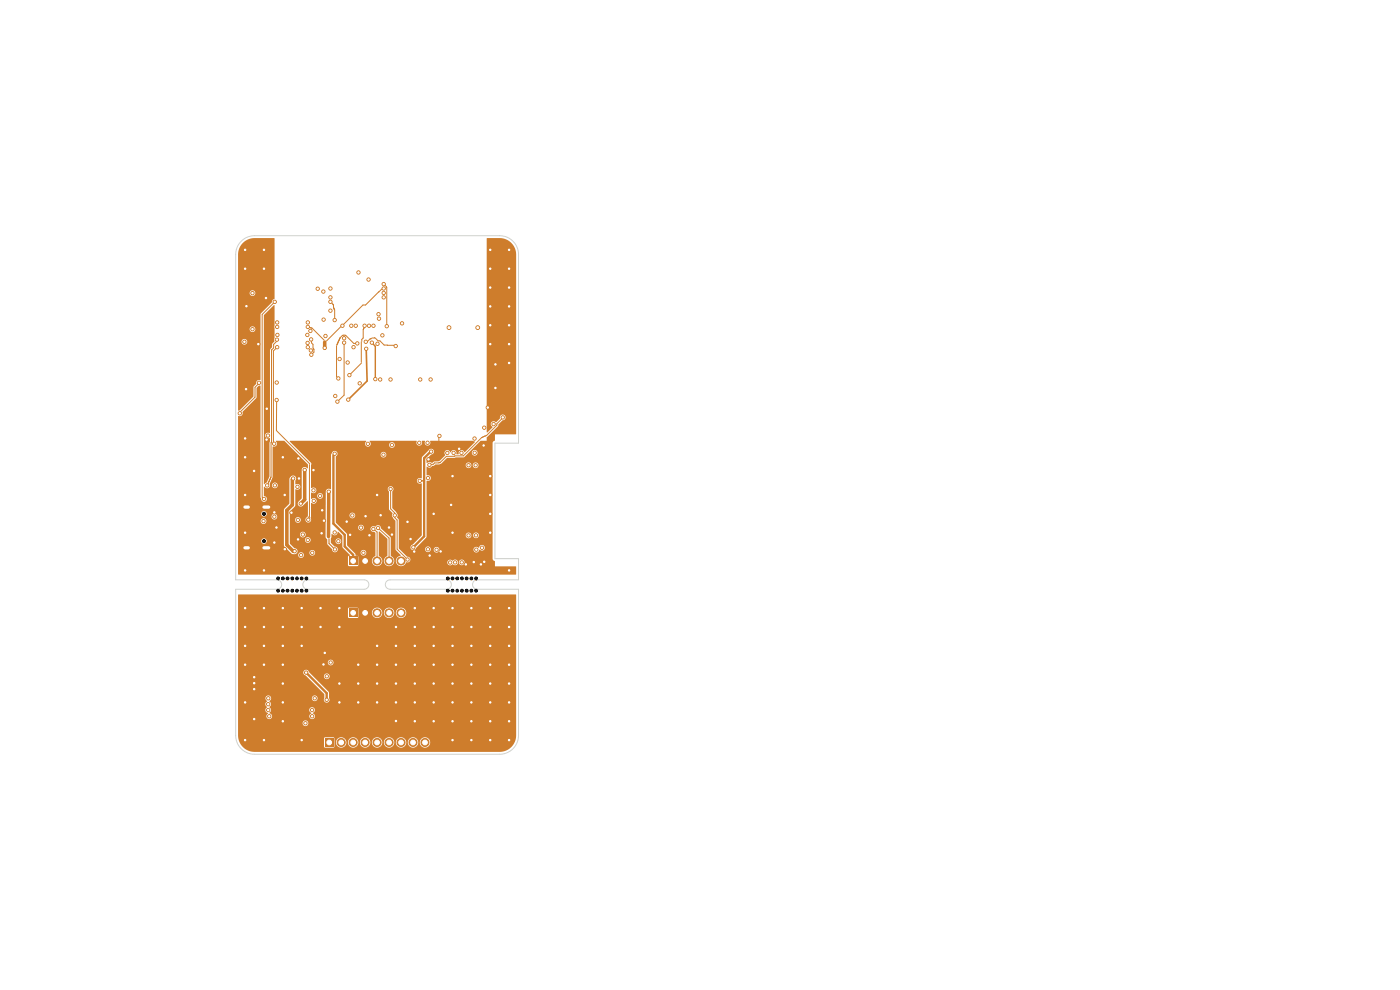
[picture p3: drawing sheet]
<svg xmlns="http://www.w3.org/2000/svg" width="297mm" height="210mm" viewBox="0 0 297 210" stroke-linecap="round" stroke-linejoin="round" font-family="sans-serif">
<path d="M74.1 118.2h1.7v1.7h-1.7z" fill="#ce7d2c"/>
<g fill="#ce7d2c" stroke="#ce7d2c" stroke-width=".21">
<circle cx="77.5" cy="119" r=".85"/>
<circle cx="80" cy="119" r=".85"/>
<circle cx="82.5" cy="119" r=".85"/>
<circle cx="85.1" cy="119" r=".85"/>
</g>
<path d="M69 156.7h1.7v1.7h-1.7z" fill="#ce7d2c"/>
<g fill="#ce7d2c" stroke="#ce7d2c" stroke-width=".21">
<circle cx="72.4" cy="157.5" r=".85"/>
<circle cx="74.9" cy="157.5" r=".85"/>
<circle cx="77.5" cy="157.5" r=".85"/>
<circle cx="80" cy="157.5" r=".85"/>
<circle cx="82.5" cy="157.5" r=".85"/>
<circle cx="85.1" cy="157.5" r=".85"/>
<circle cx="87.6" cy="157.5" r=".85"/>
<circle cx="90.2" cy="157.5" r=".85"/>
</g>
<path d="M52 107.6h.7M52 116.2h.7M56 107.6h1M56 116.2h1" fill="none" stroke="#ce7d2c" stroke-width="1.3"/>
<path d="M74.1 129.2h1.7v1.7h-1.7z" fill="#ce7d2c"/>
<g fill="#ce7d2c" stroke="#ce7d2c" stroke-width=".21">
<circle cx="77.5" cy="130" r=".85"/>
<circle cx="80" cy="130" r=".85"/>
<circle cx="82.5" cy="130" r=".85"/>
<circle cx="85.1" cy="130" r=".85"/>
<circle cx="101.4" cy="69.5" r=".4"/>
<circle cx="95.2" cy="69.5" r=".4"/>
<circle cx="89.1" cy="102" r=".35"/>
<circle cx="87.7" cy="116.1" r=".35"/>
<circle cx="51.8" cy="72.5" r=".35"/>
<circle cx="65.8" cy="70.2" r=".35"/>
<circle cx="71" cy="67.9" r=".35"/>
<circle cx="91.5" cy="95.8" r=".35"/>
<circle cx="70.1" cy="64" r=".35"/>
<circle cx="64.9" cy="142.7" r=".35"/>
<circle cx="67.4" cy="61.3" r=".35"/>
<circle cx="71" cy="96.3" r=".35"/>
<circle cx="69.3" cy="148.4" r=".35"/>
<circle cx="100.7" cy="93" r=".35"/>
<circle cx="100.7" cy="96" r=".35"/>
<circle cx="104.7" cy="90" r=".35"/>
<circle cx="56" cy="121" r=".35"/>
<circle cx="100" cy="141" r=".35"/>
<circle cx="84" cy="137" r=".35"/>
<circle cx="96" cy="157" r=".35"/>
<circle cx="108" cy="145" r=".35"/>
<circle cx="102.6" cy="94.5" r=".35"/>
<circle cx="104" cy="141" r=".35"/>
<circle cx="100" cy="157" r=".35"/>
<circle cx="95.7" cy="107.1" r=".35"/>
<circle cx="52" cy="141" r=".35"/>
<circle cx="88" cy="141" r=".35"/>
<circle cx="104" cy="129" r=".35"/>
<circle cx="104" cy="53" r=".35"/>
<circle cx="96" cy="101" r=".35"/>
<circle cx="92" cy="145" r=".35"/>
<circle cx="60" cy="149" r=".35"/>
<circle cx="108" cy="153" r=".35"/>
<circle cx="80" cy="137" r=".35"/>
<circle cx="78.9" cy="72.7" r=".35"/>
<circle cx="100" cy="153" r=".35"/>
<circle cx="52" cy="113" r=".35"/>
<circle cx="80" cy="141" r=".35"/>
<circle cx="60.4" cy="116.5" r=".35"/>
<circle cx="102.7" cy="90.7" r=".35"/>
<circle cx="93.5" cy="117" r=".35"/>
<circle cx="88" cy="145" r=".35"/>
<circle cx="88" cy="137" r=".35"/>
<circle cx="108" cy="129" r=".35"/>
<circle cx="60" cy="137" r=".35"/>
<circle cx="79.6" cy="80.4" r=".35"/>
<circle cx="52.3" cy="65" r=".35"/>
<circle cx="66" cy="74.4" r=".35"/>
<circle cx="88" cy="129" r=".35"/>
<circle cx="68.7" cy="110.5" r=".35"/>
<circle cx="77.5" cy="109.5" r=".35"/>
<circle cx="96" cy="145" r=".35"/>
<circle cx="52" cy="137" r=".35"/>
<circle cx="82.8" cy="80.5" r=".35"/>
<circle cx="92" cy="153" r=".35"/>
<circle cx="72" cy="133" r=".35"/>
<circle cx="58.7" cy="111.9" r=".35"/>
<circle cx="108" cy="137" r=".35"/>
<circle cx="102" cy="119.7" r=".35"/>
<circle cx="56.6" cy="86.7" r=".35"/>
<circle cx="64" cy="137" r=".35"/>
<circle cx="56" cy="157" r=".35"/>
<circle cx="80.7" cy="80.5" r=".35"/>
<circle cx="68.2" cy="113.1" r=".35"/>
<circle cx="52" cy="97" r=".35"/>
<circle cx="72" cy="145" r=".35"/>
<circle cx="54.8" cy="73" r=".35"/>
<circle cx="108" cy="57" r=".35"/>
<circle cx="52" cy="105" r=".35"/>
<circle cx="108" cy="61" r=".35"/>
<circle cx="100" cy="133" r=".35"/>
<circle cx="92" cy="149" r=".35"/>
<circle cx="96" cy="137" r=".35"/>
<circle cx="98.8" cy="119.7" r=".35"/>
<circle cx="52" cy="133" r=".35"/>
<circle cx="76" cy="149" r=".35"/>
<circle cx="65.3" cy="68.4" r=".35"/>
<circle cx="64" cy="133" r=".35"/>
<circle cx="56.4" cy="63.2" r=".35"/>
<circle cx="108" cy="121" r=".35"/>
<circle cx="88" cy="153" r=".35"/>
<circle cx="76.3" cy="81.3" r=".35"/>
<circle cx="81.1" cy="71.1" r=".35"/>
<circle cx="60.4" cy="105" r=".35"/>
<circle cx="88" cy="149" r=".35"/>
<circle cx="68.9" cy="138.5" r=".35"/>
<circle cx="52" cy="121" r=".35"/>
<circle cx="104" cy="101" r=".35"/>
<circle cx="104" cy="61" r=".35"/>
<circle cx="105.1" cy="77.3" r=".35"/>
<circle cx="53.9" cy="152.5" r=".35"/>
<circle cx="108" cy="69" r=".35"/>
<circle cx="96" cy="129" r=".35"/>
<circle cx="87.1" cy="114.4" r=".35"/>
<circle cx="100" cy="149" r=".35"/>
<circle cx="63.2" cy="114.4" r=".35"/>
<circle cx="56" cy="137" r=".35"/>
<circle cx="63.3" cy="97.3" r=".35"/>
<circle cx="96" cy="133" r=".35"/>
<circle cx="68" cy="129" r=".35"/>
<circle cx="105.1" cy="82.3" r=".35"/>
<circle cx="56" cy="57" r=".35"/>
<circle cx="53.9" cy="143.6" r=".35"/>
<circle cx="91.4" cy="80.5" r=".35"/>
<circle cx="60" cy="153" r=".35"/>
<circle cx="84" cy="141" r=".35"/>
<circle cx="96" cy="141" r=".35"/>
<circle cx="58.2" cy="108.7" r=".35"/>
<circle cx="108" cy="73" r=".35"/>
<circle cx="53.9" cy="144.9" r=".35"/>
<circle cx="64" cy="129" r=".35"/>
<circle cx="104" cy="157" r=".35"/>
<circle cx="60" cy="133" r=".35"/>
<circle cx="68" cy="133" r=".35"/>
<circle cx="104" cy="69" r=".35"/>
<circle cx="52" cy="157" r=".35"/>
<circle cx="96" cy="153" r=".35"/>
<circle cx="53.9" cy="146.2" r=".35"/>
<circle cx="104" cy="153" r=".35"/>
<circle cx="56" cy="129" r=".35"/>
<circle cx="68.6" cy="140.9" r=".35"/>
<circle cx="82.5" cy="111.9" r=".35"/>
<circle cx="92" cy="137" r=".35"/>
<circle cx="60" cy="97" r=".35"/>
<circle cx="60" cy="145" r=".35"/>
<circle cx="73.5" cy="110.7" r=".35"/>
<circle cx="108" cy="141" r=".35"/>
<circle cx="76" cy="141" r=".35"/>
<circle cx="90.9" cy="97.4" r=".35"/>
<circle cx="84" cy="149" r=".35"/>
<circle cx="63.4" cy="101.5" r=".35"/>
<circle cx="104" cy="137" r=".35"/>
<circle cx="104" cy="113" r=".35"/>
<circle cx="102.7" cy="119.2" r=".35"/>
<circle cx="92" cy="109" r=".35"/>
<circle cx="100.5" cy="119.2" r=".35"/>
<circle cx="84" cy="145" r=".35"/>
<circle cx="104" cy="145" r=".35"/>
<circle cx="104" cy="57" r=".35"/>
<circle cx="104" cy="73" r=".35"/>
<circle cx="108" cy="77" r=".35"/>
<circle cx="104" cy="133" r=".35"/>
<circle cx="60" cy="129" r=".35"/>
<circle cx="96" cy="149" r=".35"/>
<circle cx="104" cy="105" r=".35"/>
<circle cx="86.4" cy="110.7" r=".35"/>
<circle cx="108" cy="133" r=".35"/>
<circle cx="60" cy="141" r=".35"/>
<circle cx="88" cy="133" r=".35"/>
<circle cx="71.1" cy="84" r=".35"/>
<circle cx="58.8" cy="68.4" r=".35"/>
<circle cx="100" cy="129" r=".35"/>
<circle cx="53.9" cy="99.9" r=".35"/>
<circle cx="52" cy="57" r=".35"/>
<circle cx="72" cy="149" r=".35"/>
<circle cx="108" cy="157" r=".35"/>
<circle cx="52" cy="149" r=".35"/>
<circle cx="66.5" cy="99.7" r=".35"/>
<circle cx="56" cy="53" r=".35"/>
<circle cx="74.3" cy="113.5" r=".35"/>
<circle cx="80" cy="149" r=".35"/>
<circle cx="52" cy="93" r=".35"/>
<circle cx="64" cy="157" r=".35"/>
<circle cx="96" cy="113" r=".35"/>
<circle cx="92" cy="141" r=".35"/>
<circle cx="93.2" cy="92.5" r=".35"/>
<circle cx="108" cy="53" r=".35"/>
<circle cx="92" cy="133" r=".35"/>
<circle cx="52.2" cy="82.6" r=".35"/>
<circle cx="103.5" cy="86.5" r=".35"/>
<circle cx="104" cy="109" r=".35"/>
<circle cx="100" cy="137" r=".35"/>
<circle cx="68.4" cy="108.2" r=".35"/>
<circle cx="108" cy="149" r=".35"/>
<circle cx="56" cy="141" r=".35"/>
<circle cx="52" cy="129" r=".35"/>
<circle cx="100" cy="145" r=".35"/>
<circle cx="108" cy="65" r=".35"/>
<circle cx="87.9" cy="117" r=".35"/>
<circle cx="56.6" cy="93.3" r=".35"/>
<circle cx="84" cy="133" r=".35"/>
<circle cx="97.4" cy="95.2" r=".35"/>
<circle cx="56" cy="133" r=".35"/>
<circle cx="83.1" cy="113.4" r=".35"/>
<circle cx="80.7" cy="109.3" r=".35"/>
<circle cx="89.1" cy="80.5" r=".35"/>
<circle cx="80" cy="105" r=".35"/>
<circle cx="72" cy="129" r=".35"/>
<circle cx="84" cy="152.9" r=".35"/>
<circle cx="61.8" cy="108.8" r=".35"/>
<circle cx="91.1" cy="117.8" r=".35"/>
<circle cx="58.2" cy="115.1" r=".35"/>
<circle cx="92" cy="129" r=".35"/>
<circle cx="104" cy="65" r=".35"/>
<circle cx="80" cy="145" r=".35"/>
<circle cx="76" cy="145" r=".35"/>
<circle cx="104" cy="149" r=".35"/>
<circle cx="78.4" cy="113.5" r=".35"/>
<circle cx="52" cy="53" r=".35"/>
<circle cx="50.9" cy="87.7" r=".35"/>
<circle cx="55" cy="81.2" r=".35"/>
<circle cx="58.7" cy="81.1" r=".35"/>
<circle cx="53.6" cy="69.8" r=".35"/>
<circle cx="68.9" cy="73.8" r=".35"/>
<circle cx="71" cy="116.5" r=".35"/>
<circle cx="58.8" cy="69.4" r=".35"/>
<circle cx="72.6" cy="69.1" r=".35"/>
<circle cx="69.7" cy="104.3" r=".35"/>
<circle cx="65.3" cy="69.4" r=".35"/>
<circle cx="81.4" cy="61.2" r=".35"/>
<circle cx="78.1" cy="94.1" r=".35"/>
<circle cx="66.3" cy="117.3" r=".35"/>
<circle cx="67.9" cy="105.2" r=".35"/>
<circle cx="62.2" cy="101.5" r=".35"/>
<circle cx="62.5" cy="116.9" r=".35"/>
<circle cx="79.2" cy="112.2" r=".35"/>
<circle cx="56.8" cy="92.4" r=".35"/>
<circle cx="100.9" cy="98.7" r=".35"/>
<circle cx="65.2" cy="71" r=".35"/>
<circle cx="70.1" cy="63.1" r=".35"/>
<circle cx="58.9" cy="71" r=".35"/>
<circle cx="69.1" cy="71.3" r=".35"/>
<circle cx="69.3" cy="143.5" r=".35"/>
<circle cx="80.2" cy="112" r=".35"/>
<circle cx="66" cy="72" r=".35"/>
<circle cx="99.4" cy="98.7" r=".35"/>
<circle cx="71" cy="113" r=".35"/>
<circle cx="58.7" cy="72" r=".35"/>
<circle cx="70.1" cy="140.5" r=".35"/>
<circle cx="56.7" cy="103" r=".35"/>
<circle cx="68.7" cy="67.8" r=".35"/>
<circle cx="66" cy="75.3" r=".35"/>
<circle cx="92.6" cy="116.6" r=".35"/>
<circle cx="66.8" cy="148.1" r=".35"/>
<circle cx="74.1" cy="79.6" r=".35"/>
<circle cx="77.3" cy="69.1" r=".35"/>
<circle cx="73" cy="71.7" r=".35"/>
<circle cx="75" cy="73.7" r=".35"/>
<circle cx="58.7" cy="84.9" r=".35"/>
<circle cx="74.7" cy="109.3" r=".35"/>
<circle cx="65.4" cy="110.2" r=".35"/>
<circle cx="63.9" cy="117.8" r=".35"/>
<circle cx="55.9" cy="110.5" r=".35"/>
<circle cx="95.5" cy="119.3" r=".35"/>
<circle cx="64.2" cy="113.4" r=".35"/>
<circle cx="58.2" cy="109.6" r=".35"/>
<circle cx="78.2" cy="59.3" r=".35"/>
<circle cx="81.4" cy="62.1" r=".35"/>
<circle cx="81.4" cy="63.1" r=".35"/>
<circle cx="85.3" cy="68.6" r=".35"/>
<circle cx="82.9" cy="103.7" r=".35"/>
<circle cx="77.1" cy="117.3" r=".35"/>
<circle cx="83.7" cy="109.3" r=".35"/>
<circle cx="86.5" cy="118.7" r=".35"/>
<circle cx="102.2" cy="116.2" r=".35"/>
<circle cx="90.8" cy="116.5" r=".35"/>
<circle cx="63.8" cy="106.8" r=".35"/>
<circle cx="101.1" cy="116.6" r=".35"/>
<circle cx="58.3" cy="103" r=".35"/>
<circle cx="66.6" cy="106.2" r=".35"/>
<circle cx="64.6" cy="99.7" r=".35"/>
<circle cx="63.1" cy="103.3" r=".35"/>
<circle cx="66.5" cy="104" r=".35"/>
<circle cx="82.1" cy="69.2" r=".35"/>
<circle cx="81.4" cy="60.3" r=".35"/>
<circle cx="56.9" cy="148.1" r=".35"/>
<circle cx="56.9" cy="149.4" r=".35"/>
<circle cx="56.9" cy="150.6" r=".35"/>
<circle cx="57.1" cy="151.9" r=".35"/>
<circle cx="64.8" cy="153.4" r=".35"/>
<circle cx="66.2" cy="151.9" r=".35"/>
<circle cx="66.2" cy="150.6" r=".35"/>
<circle cx="91.1" cy="98.6" r=".35"/>
<circle cx="106.7" cy="88.5" r=".35"/>
<circle cx="88.9" cy="93.9" r=".35"/>
<circle cx="53.6" cy="62.2" r=".35"/>
<circle cx="56" cy="105.8" r=".35"/>
<circle cx="99.4" cy="113.6" r=".35"/>
<circle cx="58.3" cy="64" r=".35"/>
<circle cx="71.8" cy="80.3" r=".35"/>
<circle cx="75.8" cy="72.9" r=".35"/>
<circle cx="76" cy="57.8" r=".35"/>
<circle cx="80.3" cy="66.7" r=".35"/>
<circle cx="74.5" cy="69.1" r=".35"/>
<circle cx="77.6" cy="72.5" r=".35"/>
<circle cx="78.3" cy="69.1" r=".35"/>
<circle cx="84" cy="73.4" r=".35"/>
<circle cx="70.1" cy="61.2" r=".35"/>
<circle cx="68.6" cy="61.9" r=".35"/>
<circle cx="70.1" cy="65.9" r=".35"/>
<circle cx="65.3" cy="72.7" r=".35"/>
<circle cx="97.9" cy="96.1" r=".35"/>
<circle cx="58.2" cy="94.1" r=".35"/>
<circle cx="65.3" cy="73.7" r=".35"/>
<circle cx="73" cy="72.7" r=".35"/>
<circle cx="58.8" cy="73.7" r=".35"/>
<circle cx="71.6" cy="85.2" r=".35"/>
<circle cx="96.2" cy="96.1" r=".35"/>
<circle cx="73.7" cy="76.9" r=".35"/>
<circle cx="75.5" cy="69.1" r=".35"/>
<circle cx="73.9" cy="84.8" r=".35"/>
<circle cx="77.7" cy="74" r=".35"/>
<circle cx="79.2" cy="69.1" r=".35"/>
<circle cx="72" cy="76.2" r=".35"/>
<circle cx="80.4" cy="67.6" r=".35"/>
<circle cx="80.1" cy="72.9" r=".35"/>
<circle cx="71.8" cy="114.8" r=".35"/>
<circle cx="76.6" cy="111.9" r=".35"/>
<circle cx="97.9" cy="119.3" r=".35"/>
<circle cx="65.3" cy="114.5" r=".35"/>
<circle cx="96.5" cy="119.3" r=".35"/>
<circle cx="63.2" cy="110.3" r=".35"/>
<circle cx="90.7" cy="93.9" r=".35"/>
<circle cx="94.9" cy="96.1" r=".35"/>
<circle cx="81.4" cy="96.4" r=".35"/>
<circle cx="83.1" cy="94.4" r=".35"/>
<circle cx="101" cy="113.6" r=".35"/>
<circle cx="90.8" cy="101.4" r=".35"/>
</g>
<g fill="none" stroke="#ce7d2c" stroke-width=".21">
<path d="M58.3 64l-2.7 2.7v38.7l.4 .4M58.6 72.5l-.6 .6v.7l-.4 .5-.1 26.9-.3 .7M58.8 73.7l-.8 .7v19.6l.2 .1M58.8 71.1h-.1M65.7 69.5l.5 .1 2.6 2.6M66.1 72.4v.4l.3 .3 .2 1.6-.5 .6M70.4 64.3l.3 .5v.5l.3 .5v2.1M71.4 73.4v6.5l.4 .4M71.5 73h.1M71.8 72.4v.1M72.1 71.9l.5-.7 .6-.1 1.8 1.8h.8M72.1 71.8l-.6 1.4"/>
<path d="M72.3 69.3l-3.1 3.1M73 72.7v11.1l-1.4 1.4M76.7 72.5v4.4M76.7 77l-2.6 2.6M77.1 69.8v.1M77.3 69.5l-.2 .4v1.8l-.4 .3v.4M78.8 71.8l-.9 .7M79.5 71.6l-.6 .1M79.6 71.7l.6 .6h.4l.9 .9 2 .1M80.3 62h.1M81 61.3l-3.5 3.4h-.5l-4.1 4.1M81.7 60.6l.4 .4v8.2"/>
<path d="M54.9 81.2l-.8 1v2.1l-3 3M58.7 84.9l-.1 6.4 7.1 7.1M65.6 98.6v11l-.1 .3M93.1 92.8v.7M93.1 98.2h.1M93.5 98l-.4 .2h-.9l-.3 .3h-.4M106.5 88.8l-1.1 1.1v.3l-2.2 2.2-1 .4-3.9 3.9-3.6 .1-1.1 1.1M56.9 102.4h.1M57.2 101.8l-.3 .8M57.4 101.3h.1M65.6 109.6v.1M79.2 112.2l.8 .7v6.1"/>
<path d="M80.2 112l2.3 2.1v4.9M82.9 103.7v4.2l.8 .9v1l.6 .5v6.2l2.2 2.2"/>
</g>
<path d="M70.7 96.5v14.6l2.4 2.4v2.4l1.8 1.8v1.3M91.5 95.8l-1.5 1.4v16.6l-2.3 2.3M64.9 142.7l4.4 4.3v1.4" fill="none" stroke="#ce7d2c" stroke-width=".5"/>
<path d="M77.7 74l.2 6.8-4 4M89 102h.6" fill="none" stroke="#ce7d2c" stroke-width=".35"/>
<path d="M78.9 72.7l.7 .8v6.9" fill="none" stroke="#ce7d2c" stroke-width=".3"/>
<path d="M69.8 114.3v1l1.2 1.3" fill="none" stroke="#ce7d2c" stroke-width=".25"/>
<path d="M68.9 72.6v1.2M64.6 99.7v6.3l-.8 .8M62.2 101.5l-.2 .2v5.4l-1.1 1.2v7.3l1.3 1.3h.3M69.7 104.3v9.5" fill="none" stroke="#ce7d2c" stroke-width=".75"/>
<g fill="#ce7d2c">
<path d="M50.5 126.1h59v29.9a3.5 3.5 0 0 1-3.5 3.5h-52a3.5 3.5 0 0 1-3.4-2.9h18.1v1.8l.3 .2h1.8l.1-.2v-1h.4a1.1 1.1 0 0 0 1.1 1.2 1.1 1.1 0 0 0 1.1-1.2h.3v.2a1.1 1.1 0 0 0 1.2 1 1.1 1.1 0 0 0 1-1.2h.4v.2a1.1 1.1 0 0 0 1.1 1 1.1 1.1 0 0 0 1.1-1.2h.3v.2a1.1 1.1 0 0 0 1.2 1 1.1 1.1 0 0 0 1-1.2h.3v.2a1.1 1.1 0 0 0 1.2 1 1.1 1.1 0 0 0 1-1.2h.4v.2a1.1 1.1 0 0 0 1.2 1 1.1 1.1 0 0 0 1-1.2h.3v.2a1.1 1.1 0 0 0 1.2 1 1.1 1.1 0 0 0 1-1.2h.4v.2a1.1 1.1 0 0 0 1.6 .8 1.1 1.1 0 0 0 0-1.8 1.1 1.1 0 0 0-1.6 .8h-.4v-.2a1.1 1.1 0 0 0-1.2-.8 1.1 1.1 0 0 0-1 1h-.3v-.2a1.1 1.1 0 0 0-1.2-.8 1.1 1.1 0 0 0-1 1h-.4v-.2a1.1 1.1 0 0 0-1.1-.8 1.1 1.1 0 0 0-1.1 1h-.3v-.2a1.1 1.1 0 0 0-1.2-.8 1.1 1.1 0 0 0-1 1h-.3l-.1-.2a1.1 1.1 0 0 0-1.1-.8 1.1 1.1 0 0 0-1 1h-.4v-.2a1.1 1.1 0 0 0-1.2-.8 1.1 1.1 0 0 0-1 1h-.3v-.2a1.1 1.1 0 0 0-1.2-.8 1.1 1.1 0 0 0-1 1h-.4v-.8l-.2-.2h-1.7l-.3 .2h-18.1l-.1-3.3h13.7v.2a.61 .61 0 0 0 .9 .4 .61 .61 0 0 0 0-1 .61 .61 0 0 0-.9 .4h-13.7v-4h5.8v.3l.4 .4a.69 .69 0 0 0-.4 .7 .69 .69 0 0 0 .6 .6 .61 .61 0 0 0-.4 .9 .61 .61 0 0 0 1 .1 .61 .61 0 0 0-.2-.9l-.2-.2 .4-.3v-.4h8.1l.1 .5 .4 .3a.64 .64 0 0 0-.4 1 .64 .64 0 0 0 1 0 .64 .64 0 0 0-.4-1 .62 .62 0 0 0 .3-1.1 .62 .62 0 0 0-1 .3h-8.1l-.3-.6a.67 .67 0 0 0-.1-1.2l.4-.3v-.3h8.7a.61 .61 0 0 0 .7 .6 .61 .61 0 0 0 .3-1 .61 .61 0 0 0-1 .2v.2h-8.7a.63 .63 0 0 0-1-.4 .63 .63 0 0 0 .2 1.1l-.4 .5h-5.8v-6.7h13.8l.2 .4 4.3 4.2v.9a.61 .61 0 0 0 .5 1 .61 .61 0 0 0 .5-1l-.1-1.4-3.3-3.3h2.3a.61 .61 0 0 0 .8 .6 .61 .61 0 0 0 .3-.9 .61 .61 0 0 0-1 .1l-.1 .2h-2.3l-.9-.9a.6 .6 0 0 0-.6-.4 .6 .6 0 0 0-.6 .5h-13.8v-2.1h19v.1a.61 .61 0 0 0 1 .4 .61 .61 0 0 0 0-1 .61 .61 0 0 0-1 .5h-19v-11.4h23.3v1.8l.2 .2h1.9l.1-.2v-1h2.9a1.1 1.1 0 0 0 1.1 1.2 1.1 1.1 0 0 0 1.1-1.2h.3v.2a1.1 1.1 0 0 0 1.2 1 1.1 1.1 0 0 0 1-1.2h.4v.2a1.1 1.1 0 0 0 1.7 .8 1.1 1.1 0 0 0 0-1.8 1.1 1.1 0 0 0-1.7 .8h-.4v-.2a1.1 1.1 0 0 0-1.1-.8 1.1 1.1 0 0 0-1.1 1h-.3v-.2a1.1 1.1 0 0 0-1.2-.8 1.1 1.1 0 0 0-1 1h-2.9v-.8l-.2-.2h-1.8l-.2 .2h-23.3z"/>
<path d="M54.9 81.8l.4 .1v23.7a.75 .75 0 0 0 .4 .7 .75 .75 0 0 0 .8-.1 .73 .73 0 0 0-.5-1.1v-1.8h.2a.6 .6 0 0 0 .7 .2 .6 .6 0 0 0 .4-.6h.4v.1a.61 .61 0 0 0 .9 .5 .61 .61 0 0 0 0-1 .61 .61 0 0 0-.9 .4h-.4l-.1-.2 .6-1.5 .1-6.5a.66 .66 0 0 0 .8-.3 .66 .66 0 0 0-.2-.8l1.8-.1 5 5v.8a.79 .79 0 0 0-1.3 .2v6.2l-.8 .8a.63 .63 0 0 0 .2 .8 .63 .63 0 0 0 .8 0l1.1-.9-.1 3.2a.65 .65 0 0 0-.3 .9 .65 .65 0 0 0 .9 .3 .65 .65 0 0 0 .1-1l.1-3 .1-.1a.63 .63 0 0 0 .9-.1 .63 .63 0 0 0-.1-.9 .63 .63 0 0 0-.9 .1v-.7h1.3a.61 .61 0 0 0 .8 .7 .61 .61 0 0 0 .2-1 .61 .61 0 0 0-1 .2v.1h-1.3v-.5l.1-.1a.61 .61 0 0 0 .8-.1 .61 .61 0 0 0 0-.8 .61 .61 0 0 0-.8-.1h-.1v-5.2l-4.5-4.6v-.2l16.2 .1a.63 .63 0 0 0-.1 1 .63 .63 0 0 0 1-.3h3.9v.2a.61 .61 0 0 0 1 .4 .61 .61 0 0 0 0-1 .61 .61 0 0 0-1 .4h-3.9l-.2-.7h10a.64 .64 0 0 0 .6 .9 .64 .64 0 0 0 .5-1h.6a.65 .65 0 0 0 .6 1 .65 .65 0 0 0 .5-1h9.1l.4 .1v.2l-2.2 2.1a.65 .65 0 0 0-.8-.4 .65 .65 0 0 0-.4 .9l-.5-.1a.64 .64 0 0 0-.4-.8 .64 .64 0 0 0-.8 .5 .67 .67 0 0 0-1-.4 .67 .67 0 0 0-.2 1l-1.1 1.1-1.1 .2-.5 .3-.2-.1a.73 .73 0 0 0-1 .1v-.8l1-1a.61 .61 0 0 0 .5-.9 .61 .61 0 0 0-1.1 .1l-1.4 1.5-.1 4.4a.64 .64 0 0 0-1 .5 .64 .64 0 0 0 1.1 .5v11l-1.9 2a.61 .61 0 0 0-.4 .9 .61 .61 0 0 0 1 0h2v.2a.6 .6 0 0 0 .6 .5 .6 .6 0 0 0 .6-.6h.6v.2a.6 .6 0 0 0 .7 .5 .6 .6 0 0 0 .5-.7h7.2v.2a.72 .72 0 0 0 .7 .4 .72 .72 0 0 0 .7-.5 .61 .61 0 0 0 1-.1 .61 .61 0 0 0-.4-.9 .61 .61 0 0 0-.8 .6h-.1a.61 .61 0 0 0-.6-.2 .61 .61 0 0 0-.5 .5h-7.2v-.1a.61 .61 0 0 0-.7-.4 .61 .61 0 0 0-.5 .5l-.6-.1a.61 .61 0 0 0-.6-.5 .61 .61 0 0 0-.6 .5h-2l2.2-2.3 .1-.6h8.3a.6 .6 0 0 0 .6 .7 .6 .6 0 0 0 .6-.7h.4v.1a.61 .61 0 0 0 .9 .5 .61 .61 0 0 0 0-1.1 .61 .61 0 0 0-.9 .5h-.4v-.2a.61 .61 0 0 0-.7-.3 .61 .61 0 0 0-.5 .5h-8.3l.1-11.5a.64 .64 0 0 0 .8-.6 .64 .64 0 0 0-.9-.6v-1.7l.2-.1a.67 .67 0 0 0 1-.2l.5-.2h6.6v.2a.61 .61 0 0 0 .7 .5 .61 .61 0 0 0 .5-.7h.3v.2a.61 .61 0 0 0 .9 .4 .61 .61 0 0 0 0-1 .61 .61 0 0 0-.9 .4h-.3a.61 .61 0 0 0-.6-.5 .61 .61 0 0 0-.6 .5h-6.6l1.4-.2 1.3-1.3 3.4-.1 1.2-1h.6v.1a.61 .61 0 0 0 .9 .5 .61 .61 0 0 0 0-1.1 .61 .61 0 0 0-.9 .5h-.6l2.4-2.5h1.3l.1-.8 2.4-2.3v-.4l.9-.9a.62 .62 0 0 0 .6-.7 .62 .62 0 0 0-.8-.5 .62 .62 0 0 0-.4 .9l-.8 .8a.65 .65 0 0 0-1 0 .65 .65 0 0 0 .3 1l-1.1 1.1h-.1l-.1-41.1 2.8-.1a3.5 3.5 0 0 1 3.5 3.5v38l-4.5 .1v1.3l-.5 .5v24.7l.5 .5v1l4.5 .1v1.7l-59-.1v-4.1h12.8a.6 .6 0 0 0 .4 .6 .6 .6 0 0 0 .7-.4 .6 .6 0 0 0-.3-.7h1.5v.1a.61 .61 0 0 0 1 .5 .61 .61 0 0 0 0-1 .61 .61 0 0 0-1 .4h-1.8l-.3 .1-.2 .4h-12.8v-2.2h9.7l.2 .5 1.4 1.4 .4 .2a.68 .68 0 0 0 .9-.9l-1.6-1.4v-.8h3.2a.61 .61 0 0 0 .8 .6 .61 .61 0 0 0 .2-1 .61 .61 0 0 0-1 .2v.2h-3.2v-1.2h2.1a.6 .6 0 0 0 .3 .6 .6 .6 0 0 0 .7 0h4.5l.3 .5 .1 1 .9 1.1a.61 .61 0 0 0 .7 .6 .61 .61 0 0 0 .6-.6 .61 .61 0 0 0-.7-.6l-.8-.7v-.5h1v.2a.61 .61 0 0 0 .9 .4 .61 .61 0 0 0 0-1 .61 .61 0 0 0-.9 .4h-1l.1-1.4h.2a.66 .66 0 0 0 .8 .2 .66 .66 0 0 0 .4-.7l.9 .9 .1 2.4 1.6 1.7-.5 .3 .1 1.9h2.1v-1.9l-.5-.2-.4-.7h1.4a.61 .61 0 0 0 .8 .6 .61 .61 0 0 0 .2-1 .61 .61 0 0 0-1 .2v.2h-1.4l-1.4-1.5-.1-2.4-1.4-1.5h3.8a.6 .6 0 0 0 .4 .7 .6 .6 0 0 0 .7-.4h1.5v.2a.67 .67 0 0 0 .8 .5l.2 .3v4.8a1.14 1.14 0 0 0-.5 1.7 1.14 1.14 0 0 0 1.8 0 1.14 1.14 0 0 0-.5-1.7v-5.1l.1-.1 1.7 1.6v3.6a1.13 1.13 0 0 0-.4 1.8 1.13 1.13 0 0 0 1.8-.1 1.13 1.13 0 0 0-.7-1.7v-3.9l-2.1-2a.67 .67 0 0 0-.5-.6 .67 .67 0 0 0-.7 .3 .6 .6 0 0 0-1 .4h-1.5l.1-.1a.61 .61 0 0 0-.5-.7 .61 .61 0 0 0-.7 .5h-3.8l-.9-.9-.1-1.6h2.9a.61 .61 0 0 0 .8 .6 .61 .61 0 0 0 .3-1 .61 .61 0 0 0-1 .2l-.1 .2h-2.9v-5.6h11.1l.2 .6v3.7l.8 .9a1.13 1.13 0 0 0 .2 1.1l.4 .5v6l1.1 1.4a1.15 1.15 0 0 0-.7 1.9 1.15 1.15 0 0 0 2-.5l8.6-.1v.2a.72 .72 0 0 0 1.2 .3 .6 .6 0 0 0 .7 .1 .6 .6 0 0 0 .4-.6h.1v.2a.61 .61 0 0 0 1 .4 .61 .61 0 0 0 0-1 .61 .61 0 0 0-1 .4h-.1l-.1-.1a.74 .74 0 0 0-1.2-.2 .6 .6 0 0 0-.6-.2 .6 .6 0 0 0-.4 .5h-8.2h.1a.63 .63 0 0 0 .2-.8 .63 .63 0 0 0-.7-.3l-1.7-1.8v-6l-.4-.6a.83 .83 0 0 0-.1-1l-.9-.9v-3.5a.62 .62 0 0 0 0-1 .62 .62 0 0 0-.9 .4h-11.1v-6.8l.4-.5h9.1v.1a.61 .61 0 0 0 1 .5 .61 .61 0 0 0 0-1.1 .61 .61 0 0 0-1 .5l-9.1-.1a.67 .67 0 0 0-.7-.6 .67 .67 0 0 0-.6 .6l-.1 7.4h-.8l-.3 .5v9.7h-4.5a.61 .61 0 0 0-.1-1 .61 .61 0 0 0-.9 .4h-2.1v-3.1h1.1v.2a.61 .61 0 0 0 .9 .4 .61 .61 0 0 0 0-1 .61 .61 0 0 0-.9 .4h-1.1v-1.6l1.1-1.3 .1-3.5a.66 .66 0 0 0 1-.5 .66 .66 0 0 0-1-.6v-.8a.63 .63 0 0 0-.1-.8 .63 .63 0 0 0-.8-.1l-.4 .6v5.2l-1 1.1-.2 .3v7.3h-9.7v-.8h4.9a.58 .58 0 0 0 .8 .6 .58 .58 0 0 0 .2-.9 .58 .58 0 0 0-.9 .2l-.1 .1h-4.9v-4.2h4.8a.61 .61 0 0 0 .8 .6 .61 .61 0 0 0 .2-1 .61 .61 0 0 0-1 .2v.2h-4.8v-1.6h4.9a.58 .58 0 0 0 .8 .6h1.4v.2a.61 .61 0 0 0 .9 .4 .61 .61 0 0 0 0-1 .61 .61 0 0 0-.9 .4h-1.4h.2a.58 .58 0 0 0-.1-1 .58 .58 0 0 0-.9 .4h-4.9v-20.6l.1-.1a.66 .66 0 0 0 .7-.1 .66 .66 0 0 0 .2-.7l2.9-3v-2.1z"/>
<path d="M56 66.8l2.1-2.1 .1 .1v7.6l-.5 .5v.8l-.4 .6v17.5a.65 .65 0 0 0-1.1 .6 .65 .65 0 0 0 1 .5v8.1l-.6 1.3-.6 .4z"/>
<path d="M51.5 51.5a3.5 3.5 0 0 1 2.6-1l4.1 .1v12.8a.71 .71 0 0 0-.5 .8l-2.4 2.5-.1 13.9a.66 .66 0 0 0-.7 .2 .66 .66 0 0 0-.2 .6l-.5 .7v2l-3 2.9-.3 .1v-14.7h.7a.61 .61 0 0 0 .8 .7 .61 .61 0 0 0 .3-1 .61 .61 0 0 0-1 .2l-.1 .1h-.7v-2.6h2.5a.61 .61 0 0 0 .7 .6 .61 .61 0 0 0 .3-1 .61 .61 0 0 0-1 .2v.2h-2.5v-7.7h2.5a.61 .61 0 0 0 .7 .7 .61 .61 0 0 0 .3-1 .61 .61 0 0 0-1 .2v.1h-2.5v-8.1a3.5 3.5 0 0 1 1-2.5z"/>
</g>
<path d="M51.2 51.2a4 4 0 0 1 2.8-1.2h52a4 4 0 0 1 4 4v40h-5v24.5h5v4.5h-8.8a1 1 0 0 0-1 1 1 1 0 0 0 1 1h8.8v31a4 4 0 0 1-4 4h-52a4 4 0 0 1-4-4v-31h8.7a1 1 0 0 0 1-1 1 1 0 0 0-.9-1h-8.8v-69a4 4 0 0 1 1.2-2.8zM64.5 123.3l.8-.3h12a1 1 0 0 1 1 1 1 1 0 0 1-1 1h-12a1 1 0 0 1-1-.6 1 1 0 0 1 .2-1.1zM82 123.3l.7-.3h12a1 1 0 0 1 1.1 1 1 1 0 0 1-1.1 1h-12a1 1 0 0 1-.9-.6 1 1 0 0 1 .2-1.1z" fill="none" stroke="#d0d2cd" stroke-width=".21"/>
<g fill="#fff" stroke="#fff" stroke-width=".21">
<circle cx="89" cy="102" r=".15"/>
<circle cx="87.7" cy="116.1" r=".15"/>
<circle cx="51.8" cy="72.5" r=".15"/>
<circle cx="65.8" cy="70.2" r=".15"/>
<circle cx="71" cy="67.9" r=".15"/>
<circle cx="91.5" cy="95.8" r=".15"/>
<circle cx="70.1" cy="64" r=".15"/>
<circle cx="64.9" cy="142.7" r=".15"/>
<circle cx="67.4" cy="61.2" r=".15"/>
<circle cx="71" cy="96.2" r=".15"/>
<circle cx="69.3" cy="148.4" r=".15"/>
<circle cx="100.7" cy="93" r=".15"/>
<circle cx="100.7" cy="96" r=".15"/>
<circle cx="104.7" cy="90" r=".15"/>
<circle cx="56" cy="121" r=".15"/>
<circle cx="100" cy="141" r=".15"/>
<circle cx="84" cy="137" r=".15"/>
<circle cx="96" cy="157" r=".15"/>
<circle cx="108" cy="145" r=".15"/>
<circle cx="102.6" cy="94.5" r=".15"/>
<circle cx="104" cy="141" r=".15"/>
<circle cx="100" cy="157" r=".15"/>
<circle cx="95.7" cy="107.1" r=".15"/>
<circle cx="52" cy="141" r=".15"/>
<circle cx="88" cy="141" r=".15"/>
<circle cx="104" cy="129" r=".15"/>
<circle cx="104" cy="53" r=".15"/>
<circle cx="96" cy="101" r=".15"/>
<circle cx="92" cy="145" r=".15"/>
<circle cx="60" cy="149" r=".15"/>
<circle cx="108" cy="153" r=".15"/>
<circle cx="80" cy="137" r=".15"/>
<circle cx="78.9" cy="72.7" r=".15"/>
<circle cx="100" cy="153" r=".15"/>
<circle cx="52" cy="113" r=".15"/>
<circle cx="80" cy="141" r=".15"/>
<circle cx="60.4" cy="116.5" r=".15"/>
<circle cx="102.7" cy="90.7" r=".15"/>
<circle cx="93.5" cy="117" r=".15"/>
<circle cx="88" cy="145" r=".15"/>
<circle cx="88" cy="137" r=".15"/>
<circle cx="108" cy="129" r=".15"/>
<circle cx="60" cy="137" r=".15"/>
<circle cx="79.6" cy="80.4" r=".15"/>
<circle cx="52.3" cy="64.9" r=".15"/>
<circle cx="65.9" cy="74.4" r=".15"/>
<circle cx="88" cy="129" r=".15"/>
<circle cx="68.7" cy="110.5" r=".15"/>
<circle cx="77.5" cy="109.5" r=".15"/>
<circle cx="96" cy="145" r=".15"/>
<circle cx="52" cy="137" r=".15"/>
<circle cx="82.9" cy="80.5" r=".15"/>
<circle cx="92" cy="153" r=".15"/>
<circle cx="72" cy="133" r=".15"/>
<circle cx="58.6" cy="111.9" r=".15"/>
<circle cx="108" cy="137" r=".15"/>
<circle cx="102" cy="119.7" r=".15"/>
<circle cx="56.6" cy="86.7" r=".15"/>
<circle cx="64" cy="137" r=".15"/>
<circle cx="56" cy="157" r=".15"/>
<circle cx="80.6" cy="80.5" r=".15"/>
<circle cx="68.2" cy="113.1" r=".15"/>
<circle cx="52" cy="97" r=".15"/>
<circle cx="72" cy="145" r=".15"/>
<circle cx="54.8" cy="73" r=".15"/>
<circle cx="108" cy="57" r=".15"/>
<circle cx="52" cy="105" r=".15"/>
<circle cx="108" cy="61" r=".15"/>
<circle cx="100" cy="133" r=".15"/>
<circle cx="92" cy="149" r=".15"/>
<circle cx="96" cy="137" r=".15"/>
<circle cx="98.8" cy="119.7" r=".15"/>
<circle cx="52" cy="133" r=".15"/>
<circle cx="76" cy="149" r=".15"/>
<circle cx="65.3" cy="68.4" r=".15"/>
<circle cx="64" cy="133" r=".15"/>
<circle cx="56.4" cy="63.2" r=".15"/>
<circle cx="108" cy="121" r=".15"/>
<circle cx="88" cy="153" r=".15"/>
<circle cx="76.3" cy="81.3" r=".15"/>
<circle cx="81.1" cy="71.1" r=".15"/>
<circle cx="60.4" cy="105" r=".15"/>
<circle cx="88" cy="149" r=".15"/>
<circle cx="68.9" cy="138.5" r=".15"/>
<circle cx="52" cy="121" r=".15"/>
<circle cx="104" cy="101" r=".15"/>
<circle cx="104" cy="61" r=".15"/>
<circle cx="105.1" cy="77.3" r=".15"/>
<circle cx="53.9" cy="152.5" r=".15"/>
<circle cx="108" cy="69" r=".15"/>
<circle cx="96" cy="129" r=".15"/>
<circle cx="87.1" cy="114.3" r=".15"/>
<circle cx="100" cy="149" r=".15"/>
<circle cx="63.2" cy="114.4" r=".15"/>
<circle cx="56" cy="137" r=".15"/>
<circle cx="63.3" cy="97.2" r=".15"/>
<circle cx="96" cy="133" r=".15"/>
<circle cx="68" cy="129" r=".15"/>
<circle cx="105.1" cy="82.3" r=".15"/>
<circle cx="56" cy="57" r=".15"/>
<circle cx="53.9" cy="143.7" r=".15"/>
<circle cx="91.3" cy="80.5" r=".15"/>
<circle cx="60" cy="153" r=".15"/>
<circle cx="84" cy="141" r=".15"/>
<circle cx="96" cy="141" r=".15"/>
<circle cx="58.2" cy="108.7" r=".15"/>
<circle cx="108" cy="73" r=".15"/>
<circle cx="53.9" cy="144.9" r=".15"/>
<circle cx="64" cy="129" r=".15"/>
<circle cx="104" cy="157" r=".15"/>
<circle cx="60" cy="133" r=".15"/>
<circle cx="68" cy="133" r=".15"/>
<circle cx="104" cy="69" r=".15"/>
<circle cx="52" cy="157" r=".15"/>
<circle cx="96" cy="153" r=".15"/>
<circle cx="53.9" cy="146.2" r=".15"/>
<circle cx="104" cy="153" r=".15"/>
<circle cx="56" cy="129" r=".15"/>
<circle cx="68.6" cy="141" r=".15"/>
<circle cx="82.5" cy="111.9" r=".15"/>
<circle cx="92" cy="137" r=".15"/>
<circle cx="60" cy="97" r=".15"/>
<circle cx="60" cy="145" r=".15"/>
<circle cx="73.5" cy="110.6" r=".15"/>
<circle cx="108" cy="141" r=".15"/>
<circle cx="76" cy="141" r=".15"/>
<circle cx="90.9" cy="97.4" r=".15"/>
<circle cx="84" cy="149" r=".15"/>
<circle cx="63.4" cy="101.5" r=".15"/>
<circle cx="104" cy="137" r=".15"/>
<circle cx="104" cy="113" r=".15"/>
<circle cx="102.7" cy="119.2" r=".15"/>
<circle cx="92" cy="109" r=".15"/>
<circle cx="100.5" cy="119.2" r=".15"/>
<circle cx="84" cy="145" r=".15"/>
<circle cx="104" cy="145" r=".15"/>
<circle cx="104" cy="57" r=".15"/>
<circle cx="104" cy="73" r=".15"/>
<circle cx="108" cy="77" r=".15"/>
<circle cx="104" cy="133" r=".15"/>
<circle cx="60" cy="129" r=".15"/>
<circle cx="96" cy="149" r=".15"/>
<circle cx="104" cy="105" r=".15"/>
<circle cx="86.5" cy="110.7" r=".15"/>
<circle cx="108" cy="133" r=".15"/>
<circle cx="60" cy="141" r=".15"/>
<circle cx="88" cy="133" r=".15"/>
<circle cx="71.1" cy="84" r=".15"/>
<circle cx="58.8" cy="68.4" r=".15"/>
<circle cx="100" cy="129" r=".15"/>
<circle cx="53.9" cy="99.9" r=".15"/>
<circle cx="52" cy="57" r=".15"/>
<circle cx="72" cy="149" r=".15"/>
<circle cx="108" cy="157" r=".15"/>
<circle cx="52" cy="149" r=".15"/>
<circle cx="66.5" cy="99.7" r=".15"/>
<circle cx="56" cy="53" r=".15"/>
<circle cx="74.3" cy="113.4" r=".15"/>
<circle cx="80" cy="149" r=".15"/>
<circle cx="52" cy="93" r=".15"/>
<circle cx="64" cy="157" r=".15"/>
<circle cx="96" cy="113" r=".15"/>
<circle cx="92" cy="141" r=".15"/>
<circle cx="93.2" cy="92.5" r=".15"/>
<circle cx="108" cy="53" r=".15"/>
<circle cx="92" cy="133" r=".15"/>
<circle cx="52.2" cy="82.5" r=".15"/>
<circle cx="103.5" cy="86.5" r=".15"/>
<circle cx="104" cy="109" r=".15"/>
<circle cx="100" cy="137" r=".15"/>
<circle cx="68.3" cy="108.3" r=".15"/>
<circle cx="108" cy="149" r=".15"/>
<circle cx="56" cy="141" r=".15"/>
<circle cx="52" cy="129" r=".15"/>
<circle cx="100" cy="145" r=".15"/>
<circle cx="108" cy="65" r=".15"/>
<circle cx="87.9" cy="117" r=".15"/>
<circle cx="56.5" cy="93.2" r=".15"/>
<circle cx="84" cy="133" r=".15"/>
<circle cx="97.4" cy="95.2" r=".15"/>
<circle cx="56" cy="133" r=".15"/>
<circle cx="83.2" cy="113.4" r=".15"/>
<circle cx="80.8" cy="109.3" r=".15"/>
<circle cx="89.2" cy="80.5" r=".15"/>
<circle cx="80" cy="105" r=".15"/>
<circle cx="72" cy="129" r=".15"/>
<circle cx="84" cy="153" r=".15"/>
<circle cx="61.8" cy="108.7" r=".15"/>
<circle cx="91.2" cy="117.8" r=".15"/>
<circle cx="58.2" cy="115.1" r=".15"/>
<circle cx="92" cy="129" r=".15"/>
<circle cx="104" cy="65" r=".15"/>
<circle cx="80" cy="145" r=".15"/>
<circle cx="76" cy="145" r=".15"/>
<circle cx="104" cy="149" r=".15"/>
<circle cx="78.4" cy="113.6" r=".15"/>
<circle cx="52" cy="53" r=".15"/>
<circle cx="50.9" cy="87.7" r=".15"/>
<circle cx="55" cy="81.2" r=".15"/>
<circle cx="58.7" cy="81.2" r=".15"/>
<circle cx="53.6" cy="69.8" r=".15"/>
<circle cx="68.9" cy="73.8" r=".15"/>
<circle cx="71" cy="116.6" r=".15"/>
<circle cx="58.8" cy="69.3" r=".15"/>
<circle cx="72.6" cy="69.1" r=".15"/>
<circle cx="69.7" cy="104.3" r=".15"/>
<circle cx="65.3" cy="69.3" r=".15"/>
<circle cx="81.4" cy="61.2" r=".15"/>
<circle cx="78" cy="94.2" r=".15"/>
<circle cx="66.2" cy="117.3" r=".15"/>
<circle cx="67.9" cy="105.2" r=".15"/>
<circle cx="62.2" cy="101.5" r=".15"/>
<circle cx="62.5" cy="116.9" r=".15"/>
<circle cx="79.2" cy="112.2" r=".15"/>
<circle cx="56.8" cy="92.4" r=".15"/>
<circle cx="100.9" cy="98.7" r=".15"/>
<circle cx="65.2" cy="71.1" r=".15"/>
<circle cx="70.1" cy="63.1" r=".15"/>
<circle cx="58.8" cy="71.1" r=".15"/>
<circle cx="69.1" cy="71.3" r=".15"/>
<circle cx="69.3" cy="143.5" r=".15"/>
<circle cx="80.2" cy="112" r=".15"/>
<circle cx="66" cy="72" r=".15"/>
<circle cx="99.4" cy="98.7" r=".15"/>
<circle cx="71" cy="113" r=".15"/>
<circle cx="58.8" cy="72" r=".15"/>
<circle cx="70.1" cy="140.5" r=".15"/>
<circle cx="56.7" cy="103" r=".15"/>
<circle cx="68.6" cy="67.8" r=".15"/>
<circle cx="66.1" cy="75.2" r=".15"/>
<circle cx="92.6" cy="116.6" r=".15"/>
<circle cx="66.8" cy="148.1" r=".15"/>
<circle cx="74.1" cy="79.6" r=".15"/>
<circle cx="77.3" cy="69.1" r=".15"/>
<circle cx="73" cy="71.8" r=".15"/>
<circle cx="75" cy="73.6" r=".15"/>
<circle cx="58.7" cy="84.9" r=".15"/>
<circle cx="74.7" cy="109.3" r=".15"/>
<circle cx="65.4" cy="110.3" r=".15"/>
<circle cx="63.9" cy="117.8" r=".15"/>
<circle cx="55.9" cy="110.6" r=".15"/>
<circle cx="95.5" cy="119.3" r=".15"/>
<circle cx="64.2" cy="113.4" r=".15"/>
<circle cx="58.2" cy="109.6" r=".15"/>
<circle cx="78.2" cy="59.3" r=".15"/>
<circle cx="81.4" cy="62.1" r=".15"/>
<circle cx="81.4" cy="63.1" r=".15"/>
<circle cx="85.3" cy="68.6" r=".15"/>
<circle cx="82.9" cy="103.7" r=".15"/>
<circle cx="77.1" cy="117.3" r=".15"/>
<circle cx="83.8" cy="109.3" r=".15"/>
<circle cx="86.5" cy="118.7" r=".15"/>
<circle cx="102.3" cy="116.2" r=".15"/>
<circle cx="90.8" cy="116.5" r=".15"/>
<circle cx="63.8" cy="106.8" r=".15"/>
<circle cx="101" cy="116.6" r=".15"/>
<circle cx="58.3" cy="103" r=".15"/>
<circle cx="66.6" cy="106.3" r=".15"/>
<circle cx="64.6" cy="99.7" r=".15"/>
<circle cx="63.1" cy="103.3" r=".15"/>
<circle cx="66.5" cy="104" r=".15"/>
<circle cx="82" cy="69.2" r=".15"/>
<circle cx="81.4" cy="60.3" r=".15"/>
<circle cx="56.9" cy="148.1" r=".15"/>
<circle cx="56.9" cy="149.4" r=".15"/>
<circle cx="56.9" cy="150.6" r=".15"/>
<circle cx="57.1" cy="151.9" r=".15"/>
<circle cx="64.8" cy="153.4" r=".15"/>
<circle cx="66.2" cy="151.9" r=".15"/>
<circle cx="66.2" cy="150.6" r=".15"/>
<circle cx="91.1" cy="98.6" r=".15"/>
<circle cx="106.7" cy="88.5" r=".15"/>
<circle cx="88.9" cy="93.9" r=".15"/>
<circle cx="53.6" cy="62.2" r=".15"/>
<circle cx="56" cy="105.8" r=".15"/>
<circle cx="99.4" cy="113.6" r=".15"/>
<circle cx="58.3" cy="64" r=".15"/>
<circle cx="71.8" cy="80.3" r=".15"/>
<circle cx="75.8" cy="72.8" r=".15"/>
<circle cx="76" cy="57.8" r=".15"/>
<circle cx="80.3" cy="66.6" r=".15"/>
<circle cx="74.5" cy="69.1" r=".15"/>
<circle cx="77.6" cy="72.5" r=".15"/>
<circle cx="78.3" cy="69.1" r=".15"/>
<circle cx="83.9" cy="73.4" r=".15"/>
<circle cx="70.1" cy="61.2" r=".15"/>
<circle cx="68.6" cy="61.8" r=".15"/>
<circle cx="70.1" cy="65.9" r=".15"/>
<circle cx="65.2" cy="72.8" r=".15"/>
<circle cx="97.9" cy="96.1" r=".15"/>
<circle cx="58.2" cy="94.1" r=".15"/>
<circle cx="65.3" cy="73.6" r=".15"/>
<circle cx="73" cy="72.7" r=".15"/>
<circle cx="58.8" cy="73.6" r=".15"/>
<circle cx="71.6" cy="85.2" r=".15"/>
<circle cx="96.2" cy="96.1" r=".15"/>
<circle cx="73.8" cy="76.9" r=".15"/>
<circle cx="75.5" cy="69.1" r=".15"/>
<circle cx="73.9" cy="84.8" r=".15"/>
<circle cx="77.7" cy="74" r=".15"/>
<circle cx="79.2" cy="69.1" r=".15"/>
<circle cx="72" cy="76.2" r=".15"/>
<circle cx="80.4" cy="67.6" r=".15"/>
<circle cx="80.1" cy="72.9" r=".15"/>
<circle cx="71.8" cy="114.8" r=".15"/>
<circle cx="76.6" cy="111.9" r=".15"/>
<circle cx="97.9" cy="119.3" r=".15"/>
<circle cx="65.3" cy="114.6" r=".15"/>
<circle cx="96.6" cy="119.3" r=".15"/>
<circle cx="63.2" cy="110.3" r=".15"/>
<circle cx="90.7" cy="93.9" r=".15"/>
<circle cx="94.9" cy="96.1" r=".15"/>
<circle cx="81.3" cy="96.4" r=".15"/>
<circle cx="83.2" cy="94.4" r=".15"/>
<circle cx="101" cy="113.6" r=".15"/>
<circle cx="90.8" cy="101.4" r=".15"/>
<circle cx="74.9" cy="119" r=".5"/>
<circle cx="77.5" cy="119" r=".5"/>
<circle cx="80" cy="119" r=".5"/>
<circle cx="82.5" cy="119" r=".5"/>
<circle cx="85.1" cy="119" r=".5"/>
<circle cx="69.8" cy="157.5" r=".5"/>
<circle cx="72.4" cy="157.5" r=".5"/>
<circle cx="74.9" cy="157.5" r=".5"/>
<circle cx="77.5" cy="157.5" r=".5"/>
<circle cx="80" cy="157.5" r=".5"/>
<circle cx="82.5" cy="157.5" r=".5"/>
<circle cx="85.1" cy="157.5" r=".5"/>
<circle cx="87.6" cy="157.5" r=".5"/>
<circle cx="90.2" cy="157.5" r=".5"/>
<circle cx="74.9" cy="130" r=".5"/>
<circle cx="77.5" cy="130" r=".5"/>
<circle cx="80" cy="130" r=".5"/>
<circle cx="82.5" cy="130" r=".5"/>
<circle cx="85.1" cy="130" r=".5"/>
<circle cx="101.3" cy="69.5" r=".2"/>
<circle cx="95.2" cy="69.5" r=".2"/>
</g>
<g fill="#000" stroke="#000" stroke-width=".21">
<circle cx="56" cy="114.8" r=".32"/>
<circle cx="56" cy="109" r=".32"/>
<circle cx="59" cy="125.3" r=".3"/>
<circle cx="59" cy="122.7" r=".3"/>
<circle cx="60" cy="125.3" r=".3"/>
<circle cx="60" cy="122.7" r=".3"/>
<circle cx="61" cy="125.3" r=".3"/>
<circle cx="61" cy="122.7" r=".3"/>
<circle cx="62" cy="125.3" r=".3"/>
<circle cx="62" cy="122.7" r=".3"/>
<circle cx="63" cy="125.3" r=".3"/>
<circle cx="63" cy="122.7" r=".3"/>
<circle cx="64" cy="125.3" r=".3"/>
<circle cx="64" cy="122.7" r=".3"/>
<circle cx="65" cy="125.3" r=".3"/>
<circle cx="65" cy="122.7" r=".3"/>
<circle cx="95" cy="125.3" r=".3"/>
<circle cx="95" cy="122.7" r=".3"/>
<circle cx="96" cy="125.3" r=".3"/>
<circle cx="96" cy="122.7" r=".3"/>
<circle cx="97" cy="125.3" r=".3"/>
<circle cx="97" cy="122.7" r=".3"/>
<circle cx="98" cy="125.3" r=".3"/>
<circle cx="98" cy="122.7" r=".3"/>
<circle cx="99" cy="125.3" r=".3"/>
<circle cx="99" cy="122.7" r=".3"/>
<circle cx="100" cy="125.3" r=".3"/>
<circle cx="100" cy="122.7" r=".3"/>
<circle cx="101" cy="125.3" r=".3"/>
<circle cx="101" cy="122.7" r=".3"/>
</g>
<path d="M52 107.6h.7M52 116.2h.7M56 107.6h1M56 116.2h1" fill="none" stroke="#fff" stroke-width=".7"/>
</svg>
